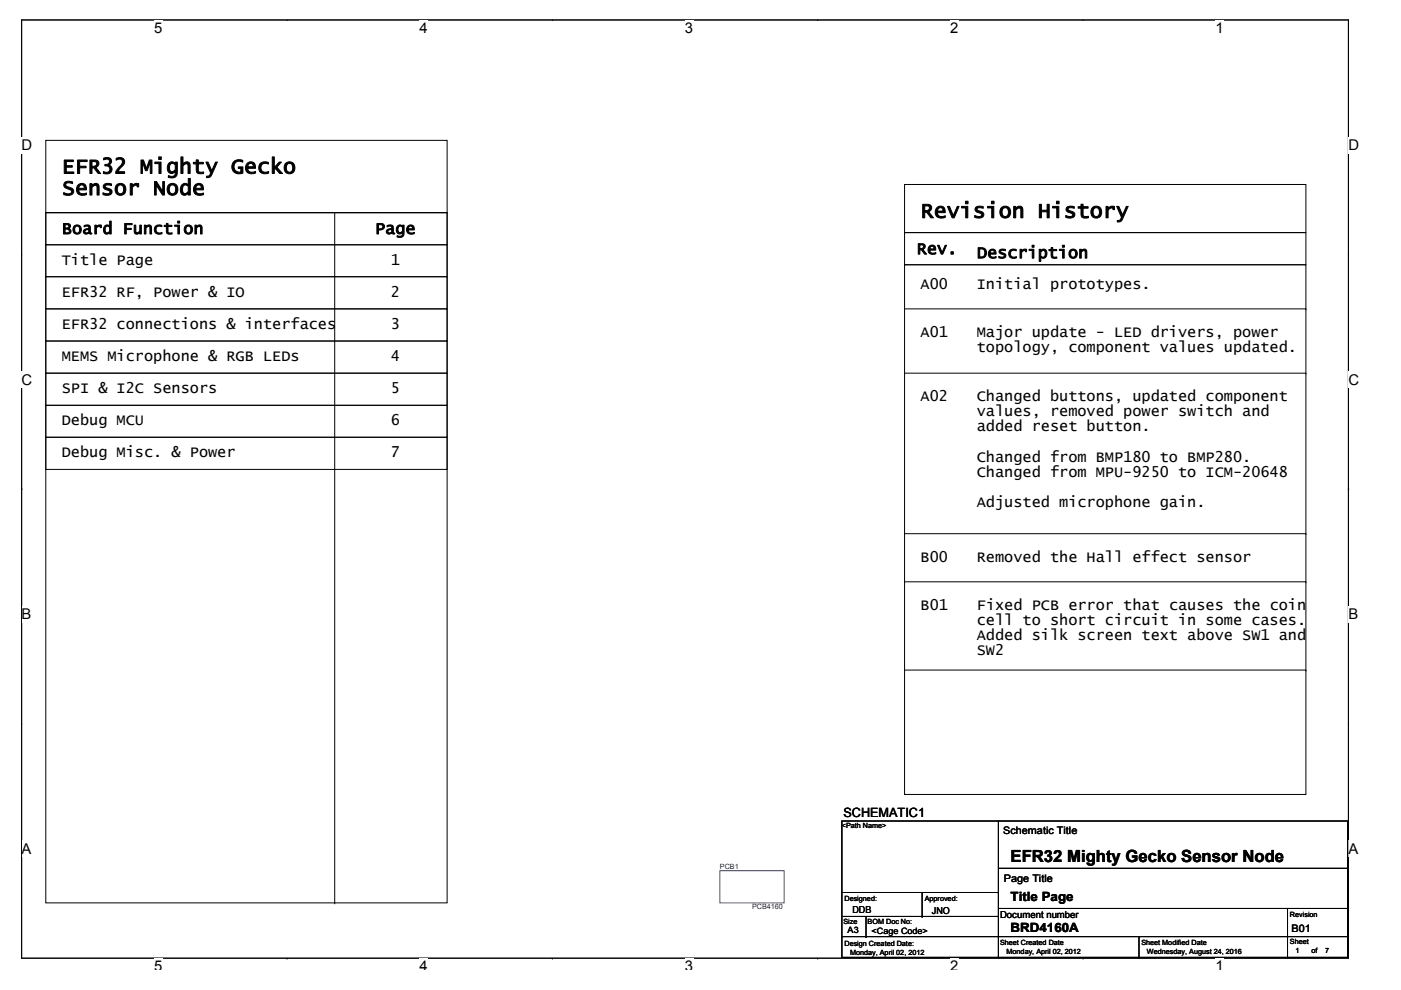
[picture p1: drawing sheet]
<svg xmlns="http://www.w3.org/2000/svg" width="297mm" height="210mm" viewBox="0 0 297 210" stroke-linecap="round" stroke-linejoin="round" font-family="sans-serif">
<defs><g id="words">
<g font-size="4.6">
<text x="13.1" y="36.8">EFR32 Mighty Gecko</text>
<text x="13.1" y="41.4">Sensor Node</text>
<text x="195.2" y="46.2">Revision History</text>
</g>
<g font-size="3.6">
<text x="13.1" y="49.6">Board Function</text>
<text x="79.5" y="49.6">Page</text>
<text x="194.4" y="53.9">Rev.</text>
<text x="207.2" y="54.7">Description</text>
<text x="214.3" y="182.7">EFR32 Mighty Gecko Sensor Node</text>
</g>
<g font-size="3.2">
<text x="13.1" y="56.1">Title Page</text>
<text x="82.9" y="56.1">1</text>
<text x="13.1" y="62.9">EFR32 RF, Power &amp; IO</text>
<text x="82.9" y="62.9">2</text>
<text x="195.2" y="61.2">A00</text>
<text x="207.1" y="61.2">Initial prototypes.</text>
<text x="13.1" y="69.7">EFR32 connections &amp; interfaces</text>
<text x="82.9" y="69.7">3</text>
<text x="195.2" y="71.5">A01</text>
<text x="207.1" y="71.5">Major update - LED drivers, power</text>
<text x="13.1" y="76.5">MEMS Microphone &amp; RGB LEDs</text>
<text x="82.9" y="76.5">4</text>
<text x="207.1" y="74.7">topology, component values updated.</text>
<text x="13.1" y="83.4">SPI &amp; I2C Sensors</text>
<text x="82.9" y="83.4">5</text>
<text x="195.2" y="85">A02</text>
<text x="207.1" y="85">Changed buttons, updated component</text>
<text x="207.1" y="88.3">values, removed power switch and</text>
<text x="13.1" y="90.2">Debug MCU</text>
<text x="82.9" y="90.2">6</text>
<text x="207.1" y="91.5">added reset button.</text>
<text x="13.1" y="97">Debug Misc. &amp; Power</text>
<text x="82.9" y="97">7</text>
<text x="207.1" y="97.9">Changed from BMP180 to BMP280.</text>
<text x="207.1" y="101.1">Changed from MPU-9250 to ICM-20648</text>
<text x="207.1" y="107.6">Adjusted microphone gain.</text>
<text x="195.2" y="119.1">B00</text>
<text x="207.1" y="119.1">Removed the Hall effect sensor</text>
<text x="195.2" y="129.3">B01</text>
<text x="207.1" y="129.3">Fixed PCB error that causes the coin</text>
<text x="207.1" y="132.5">cell to short circuit in some cases.</text>
<text x="207.1" y="135.7">Added silk screen text above SW1 and</text>
<text x="207.1" y="138.9">SW2</text>
</g>
<g font-size="3.1">
<text x="32.7" y="7">5</text>
<text x="89" y="7">4</text>
<text x="145.2" y="7">3</text>
<text x="201.5" y="7">2</text>
<text x="257.7" y="7">1</text>
<text x="4.6" y="31.9">D</text>
<text x="285.9" y="31.9">D</text>
<text x="4.6" y="81.6">C</text>
<text x="285.9" y="81.6">C</text>
<text x="4.6" y="131.3">B</text>
<text x="285.9" y="131.3">B</text>
<text x="4.6" y="181.1">A</text>
<text x="285.9" y="181.1">A</text>
<text x="32.7" y="206">5</text>
<text x="89" y="206">4</text>
<text x="145.2" y="206">3</text>
<text x="201.5" y="206">2</text>
<text x="257.7" y="206">1</text>
</g>
<g font-size="2.7">
<text x="178.8" y="173.1">SCHEMATIC1</text>
<text x="214.3" y="191.1">Title Page</text>
<text x="214.3" y="197.7">BRD4160A</text>
</g>
<g font-size="2.2">
<text x="212.7" y="176.8">Schematic Title</text>
<text x="212.9" y="187">Page Title</text>
<text x="273.8" y="197.5">B01</text>
</g>
<g font-size="2">
<text x="180.7" y="193.7">DDB</text>
<text x="197.6" y="193.8">JNO</text>
<text x="212" y="194.7">Document number</text>
</g>
<g font-size="1.9">
<text x="179.7" y="197.9">A3</text>
<text x="184.8" y="198.1">&lt;Cage Code&gt;</text>
</g>
<g font-size="1.5">
<text x="178.5" y="175.5">&lt;Path Name&gt;</text>
<text x="179" y="191">Designed:</text>
<text x="196.1" y="191">Approved:</text>
<text x="178.8" y="195.9">Size</text>
<text x="184" y="195.9">BOM Doc No:</text>
<text x="273.5" y="194.4">Revision</text>
<text x="179" y="200.5">Design Created Date:</text>
<text x="180.2" y="202.5">Monday, April 02, 2012</text>
<text x="212" y="200.3">Sheet Created Date</text>
<text x="213.4" y="202.2">Monday, April 02, 2012</text>
<text x="242" y="200.3">Sheet Modified Date</text>
<text x="243.2" y="202.4">Wednesday, August 24, 2016</text>
<text x="273.5" y="200.2">Sheet</text>
<text x="274.7" y="202">1</text>
<text x="278.1" y="202">of</text>
<text x="280.9" y="202">7</text>
</g>
<g font-size="1.5" fill="#000080">
<text x="152.6" y="184.3">PCB1</text>
<text x="159.4" y="192.8">PCB4160</text>
</g>
</g></defs>
<path d="M4.6 4.2h281.3v199h-281.3z" fill="none" stroke="#000" stroke-width=".21"/>
<g fill="#fff">
<path d="M32.7 4.2h1.7v3.5h-1.7z"/>
<path d="M32.7 203.2h1.7v2.5h-1.7z"/>
</g>
<path d="M60.8 4.2h.1M60.8 203.2h.1" fill="none" stroke="#000" stroke-width=".21"/>
<g fill="#fff">
<path d="M89 4.2h1.7v3.5h-1.7z"/>
<path d="M89 203.2h1.7v2.5h-1.7z"/>
</g>
<path d="M117.1 4.2h.1M117.1 203.2h.1" fill="none" stroke="#000" stroke-width=".21"/>
<g fill="#fff">
<path d="M145.2 4.2h1.8v3.5h-1.8z"/>
<path d="M145.2 203.2h1.8v2.5h-1.8z"/>
</g>
<path d="M173.4 4.2h.1M173.4 203.2h.1" fill="none" stroke="#000" stroke-width=".21"/>
<g fill="#fff">
<path d="M201.5 4.2h1.7v3.5h-1.7z"/>
<path d="M201.5 203.2h1.7v2.5h-1.7z"/>
</g>
<path d="M229.6 4.2h.1M229.6 203.2h.1" fill="none" stroke="#000" stroke-width=".21"/>
<g fill="#fff">
<path d="M257.7 4.2h1.8v3.5h-1.8z"/>
<path d="M257.7 203.2h1.8v2.5h-1.8z"/>
<path d="M4.6 29.1h2.2v3.5h-2.2z"/>
<path d="M285.9 29.1h2.2v3.5h-2.2z"/>
<path d="M4.6 78.8h2.2v3.5h-2.2z"/>
<path d="M285.9 78.8h2.2v3.5h-2.2z"/>
</g>
<path d="M4.6 53.9h.1M285.9 53.9h.1" fill="none" stroke="#000" stroke-width=".21"/>
<g fill="#fff">
<path d="M4.6 128.5h2.1v3.5h-2.1z"/>
<path d="M285.9 128.5h2.1v3.5h-2.1z"/>
</g>
<path d="M4.6 103.7h.1M285.9 103.7h.1" fill="none" stroke="#000" stroke-width=".21"/>
<g fill="#fff">
<path d="M4.6 178.3h2.1v3.4h-2.1z"/>
<path d="M285.9 178.3h2.1v3.4h-2.1z"/>
</g>
<g fill="none" stroke="#000" stroke-width=".21">
<path d="M9.7 29.8h85.1v15.3h-85.1zM191.8 39.1h85.1v10.2h-85.1zM9.7 45.1h85.1v146.3h-85.1zM9.7 45.1h85.1v6.8h-85.1zM9.7 51.9h85.1v6.8h-85.1zM9.7 58.7h85.1v6.8h-85.1zM71 45.1v146.3M191.8 56.1h85.1v112.3h-85.1zM191.8 49.3h85.1v6.8h-85.1zM9.7 65.5h85.1v6.8h-85.1zM9.7 72.3h85.1v6.8h-85.1zM9.7 79.1h85.1v6.8h-85.1z"/>
<path d="M191.8 65.5h85.1M191.8 79.1h85.1M276.9 65.5h.1M276.9 79.1h.1M9.7 85.9h85.1v6.8h-85.1zM9.7 92.7h85.1v6.8h-85.1zM191.8 113.2h85.1M276.9 113.2h.1M191.8 123.4h85.1M276.9 123.4h.1M4.6 153.4h.1M191.8 142.1h85.1"/>
<path d="M276.9 142.1h.1M285.9 153.4h.1M178.5 174.1h107.2v28.9h-107.2zM211.7 174.1v28.9M71 191.4h.1M178.5 198.6h.1M178.5 198.6h107.2M178.5 194.3h33.2M178.5 189.2h33.2M183.6 198.6h.1M183.6 194.3v4.3M195.5 194.3h.1"/>
<path d="M195.5 189.2v5.1M211.7 198.6h.1M211.7 194.3h.1M211.7 189.2h.1M211.7 184.1h74M211.7 192.6h74M241.5 198.6v4.4M273 198.6h.1M273 192.6v10.4M285.7 184.1h.1M285.7 192.6h.1M211.7 203h.1"/>
<path d="M241.5 203h.1M273 203h.1"/>
</g>
<path d="M152.6 184.6h13.7v6.8h-13.7z" fill="none" stroke="#00f" stroke-width=".21"/>
<use href="#words"/>
</svg>
